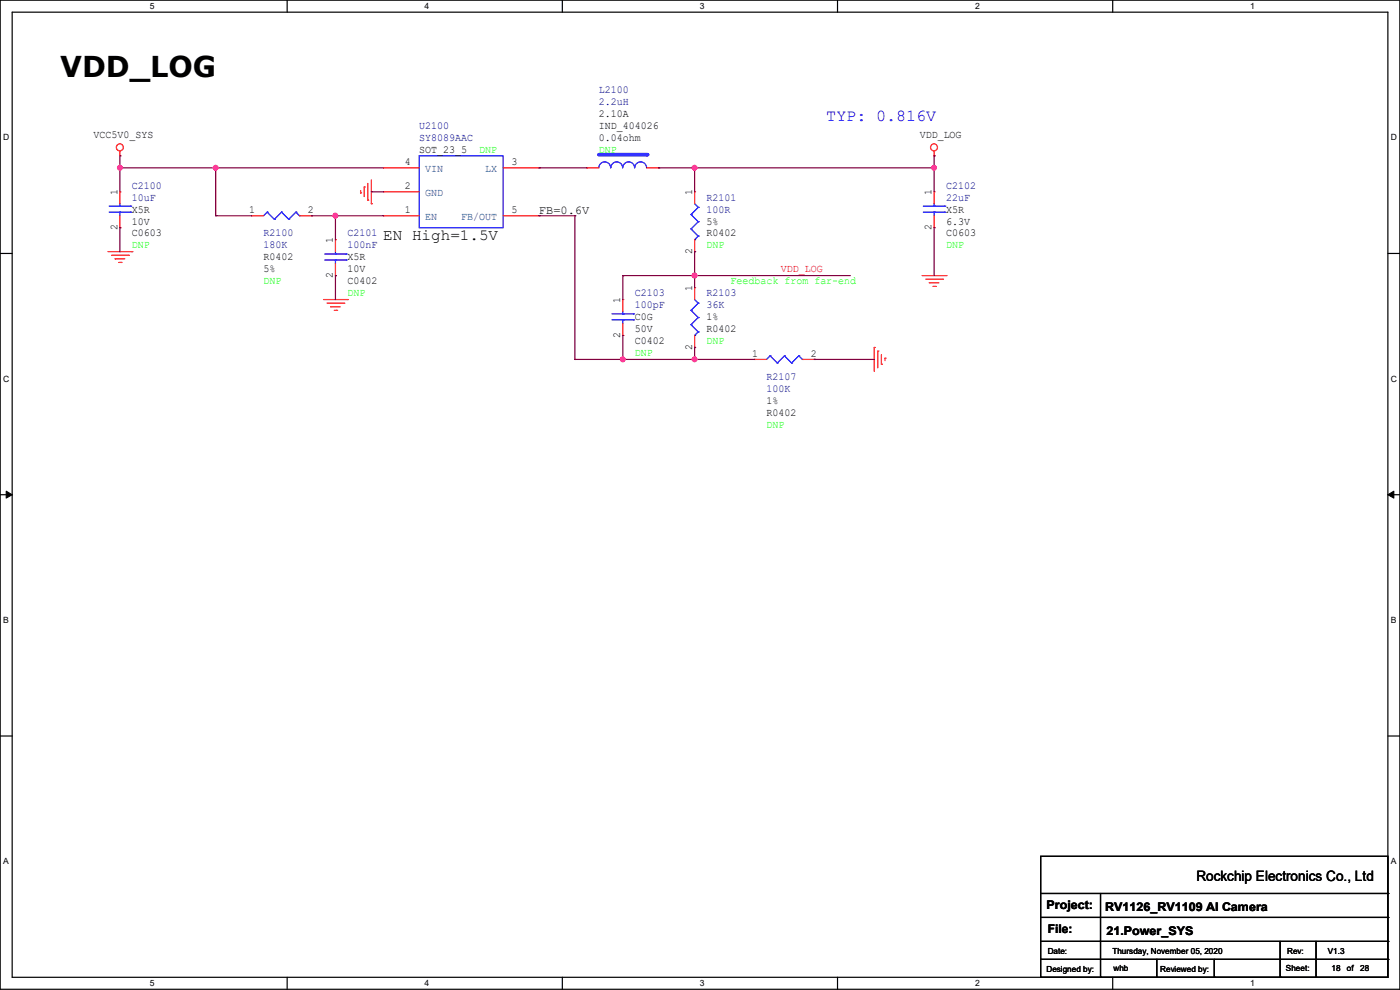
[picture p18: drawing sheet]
<svg xmlns="http://www.w3.org/2000/svg" width="297mm" height="210mm" viewBox="0 0 297 210" stroke-linecap="round" stroke-linejoin="round" font-family="sans-serif">
<defs><g id="words">
<text font-size="6.1" x="12.7" y="16.3">VDD_LOG</text>
<text font-size="3.6" fill="#00f" x="175.3" y="25.7">TYP: 0.816V</text>
<text font-size="3.3" x="81.3" y="50.9">EN High=1.5V</text>
<text font-size="3" x="253.8" y="186.9">Rockchip Electronics Co., Ltd</text>
<g font-size="2.5">
<text x="114.3" y="45.3">FB=0.6V</text>
<text x="222" y="192.9">Project:</text>
<text x="222.3" y="198">File:</text>
<text x="234.5" y="193.2">RV1126_RV1109 AI Camera</text>
<text x="234.7" y="198.2">21.Power_SYS</text>
</g>
<g font-size="2.3" fill="#000080">
<text x="127" y="19.7">L2100</text>
<text x="127" y="22.2">2.2uH</text>
<text x="88.9" y="27.3">U2100</text>
<text x="88.9" y="29.8">SY8089AAC</text>
<text x="28" y="40">C2100</text>
<text x="200.7" y="40">C2102</text>
<text x="28" y="42.5">10uF</text>
<text x="149.9" y="42.5">R2101</text>
<text x="149.9" y="45.1">100R</text>
<text x="200.7" y="42.5">22uF</text>
<text x="55.9" y="50.2">R2100</text>
<text x="55.9" y="52.7">180K</text>
<text x="73.7" y="50.2">C2101</text>
<text x="73.7" y="52.7">100nF</text>
<text x="134.7" y="62.9">C2103</text>
<text x="134.7" y="65.4">100pF</text>
<text x="149.9" y="62.9">R2103</text>
<text x="149.9" y="65.4">36K</text>
<text x="162.6" y="80.6">R2107</text>
<text x="162.6" y="83.2">100K</text>
</g>
<g font-size="2.3">
<text x="19.9" y="29.3">VCC5V0_SYS</text>
<text x="127" y="27.3">IND_404026</text>
<text x="127" y="24.8">2.10A</text>
<text x="127" y="29.8">0.04ohm</text>
<text x="195.1" y="29.3">VDD_LOG</text>
<text x="85.9" y="35.1">4</text>
<text x="88.9" y="32.4">SOT_23_5</text>
<text x="108.5" y="35.1">3</text>
<text x="24.9" y="41.4" transform="rotate(-90 24.9 41.4)">1</text>
<text x="85.9" y="40.1">2</text>
<text x="146.8" y="41.4" transform="rotate(-90 146.8 41.4)">1</text>
<text x="197.6" y="41.4" transform="rotate(-90 197.6 41.4)">1</text>
<text x="28" y="45.1">X5R</text>
<text x="28" y="47.6">10V</text>
<text x="52.9" y="45.2">1</text>
<text x="65.3" y="45.2">2</text>
<text x="85.9" y="45.2">1</text>
<text x="108.5" y="45.2">5</text>
<text x="149.9" y="47.6">5%</text>
<text x="200.7" y="45.1">X5R</text>
<text x="200.7" y="47.6">6.3V</text>
<text x="24.9" y="48.8" transform="rotate(-90 24.9 48.8)">2</text>
<text x="28" y="50.2">C0603</text>
<text x="70.6" y="51.6" transform="rotate(-90 70.6 51.6)">1</text>
<text x="146.8" y="53.9" transform="rotate(-90 146.8 53.9)">2</text>
<text x="149.9" y="50.2">R0402</text>
<text x="197.6" y="48.8" transform="rotate(-90 197.6 48.8)">2</text>
<text x="200.7" y="50.2">C0603</text>
<text x="55.9" y="55.2">R0402</text>
<text x="55.9" y="57.8">5%</text>
<text x="70.6" y="59" transform="rotate(-90 70.6 59)">2</text>
<text x="73.7" y="55.2">X5R</text>
<text x="73.7" y="57.8">10V</text>
<text x="73.7" y="60.3">C0402</text>
<text x="131.6" y="64.3" transform="rotate(-90 131.6 64.3)">1</text>
<text x="146.8" y="61.8" transform="rotate(-90 146.8 61.8)">1</text>
<text x="131.6" y="71.7" transform="rotate(-90 131.6 71.7)">2</text>
<text x="134.7" y="67.9">C0G</text>
<text x="134.7" y="70.5">50V</text>
<text x="149.9" y="70.5">R0402</text>
<text x="149.9" y="67.9">1%</text>
<text x="134.7" y="73">C0402</text>
<text x="146.8" y="74.2" transform="rotate(-90 146.8 74.2)">2</text>
<text x="159.6" y="75.7">1</text>
<text x="172" y="75.7">2</text>
<text x="162.6" y="88.3">R0402</text>
<text x="162.6" y="85.7">1%</text>
</g>
<g font-size="2.3" fill="#0f0">
<text x="101.6" y="32.4">DNP</text>
<text x="127" y="32.4">DNP</text>
<text x="28" y="52.7">DNP</text>
<text x="149.9" y="52.7">DNP</text>
<text x="200.7" y="52.7">DNP</text>
<text x="55.9" y="60.3">DNP</text>
<text x="73.7" y="62.9">DNP</text>
<text x="155" y="60.3">Feedback from far-end</text>
<text x="134.7" y="75.6">DNP</text>
<text x="149.9" y="73">DNP</text>
<text x="162.6" y="90.8">DNP</text>
</g>
<g font-size="2.3" fill="#004080">
<text x="90.2" y="41.6">GND</text>
<text x="90.2" y="36.5">VIN</text>
<text x="102.9" y="36.5">LX</text>
<text x="90.2" y="46.7">EN</text>
<text x="97.8" y="46.7">FB/OUT</text>
</g>
<text font-size="2.3" fill="#f00" x="165.7" y="57.7">VDD_LOG</text>
<g font-size="1.8">
<text x="31.8" y="1.9">5</text>
<text x="90.1" y="1.9">4</text>
<text x="148.5" y="1.9">3</text>
<text x="206.8" y="1.9">2</text>
<text x="265.2" y="1.9">1</text>
<text x=".7" y="29.8">D</text>
<text x="295.1" y="29.8">D</text>
<text x=".7" y="80.9">C</text>
<text x="295.1" y="80.9">C</text>
<text x=".7" y="132.1">B</text>
<text x="295.1" y="132.1">B</text>
<text x=".7" y="183.3">A</text>
<text x="295.1" y="183.3">A</text>
<text x="222.3" y="202.3">Date:</text>
<text x="236" y="202.3">Thursday, November 05, 2020</text>
<text x="273.1" y="202.3">Rev:</text>
<text x="281.7" y="202.3">V1.3</text>
<text x="31.8" y="209.2">5</text>
<text x="90.1" y="209.2">4</text>
<text x="148.5" y="209.2">3</text>
<text x="206.8" y="209.2">2</text>
<text x="222" y="206.1">Designed by:</text>
<text x="236.2" y="205.9">whb</text>
<text x="246.1" y="206.1">Reviewed by:</text>
<text x="265.2" y="209.2">1</text>
<text x="272.8" y="205.9">Sheet:</text>
<text x="282.5" y="205.9">18</text>
<text x="285.7" y="205.9">of</text>
<text x="288.6" y="205.9">28</text>
</g>
</g></defs>
<path d="M0 0h297v209.8h-297zM2.6 2.6h291.8v204.7h-291.8z" fill="none" stroke="#000" stroke-width=".25"/>
<g fill="#fff">
<path d="M31.7 .3h1v2h-1z"/>
<path d="M31.7 207.6h1v2h-1z"/>
</g>
<path d="M60.9 0v2.6M60.9 207.3v2.5" fill="none" stroke="#000" stroke-width=".25"/>
<g fill="#fff">
<path d="M90.1 .3h1v2h-1z"/>
<path d="M90.1 207.6h1v2h-1z"/>
</g>
<path d="M119.3 0v2.6M119.3 207.3v2.5" fill="none" stroke="#000" stroke-width=".25"/>
<g fill="#fff">
<path d="M148.5 .3h.9v2h-.9z"/>
<path d="M148.5 207.6h.9v2h-.9z"/>
</g>
<path d="M177.7 0v2.6M177.7 207.3v2.5" fill="none" stroke="#000" stroke-width=".25"/>
<g fill="#fff">
<path d="M206.8 .3h1v2h-1z"/>
<path d="M206.8 207.6h1v2h-1z"/>
</g>
<path d="M236.1 0v2.6M236.1 207.3v2.5" fill="none" stroke="#000" stroke-width=".25"/>
<g fill="#fff">
<path d="M265.2 .3h1v2h-1z"/>
<path d="M265.2 207.6h1v2h-1z"/>
<path d="M.7 28.2h1.2v1.9h-1.2z"/>
<path d="M295.1 28.2h1.2v1.9h-1.2z"/>
<path d="M.7 79.3h1.2v2h-1.2z"/>
<path d="M295.1 79.3h1.2v2h-1.2z"/>
</g>
<path d="M0 53.8h2.6M294.4 53.8h2.6" fill="none" stroke="#000" stroke-width=".25"/>
<g fill="#fff">
<path d="M.7 130.5h1.2v2h-1.2z"/>
<path d="M295.1 130.5h1.1v2h-1.1z"/>
</g>
<path d="M0 104.9h2.6M294.4 104.9h2.6" fill="none" stroke="#000" stroke-width=".25"/>
<path d="M1.3 104.2l1.3 .7-1.3 .8zM294.4 104.9l1.3-.7v1.5z" fill="#000" stroke="#000" stroke-width=".21"/>
<g fill="#fff">
<path d="M.7 181.7h1.2v2h-1.2z"/>
<path d="M295.1 181.7h1.1v2h-1.1z"/>
</g>
<g fill="none" stroke="#000" stroke-width=".25">
<path d="M0 156.1h2.6M294.4 156.1h2.6M220.8 181.7h73.6v25.6h-73.6zM220.8 189.5h73.6M220.8 194.6h73.6M220.8 199.7h73.6M233.5 189.5v17.8M271.6 199.7v7.6M279.2 199.7v7.6M294.4 189.5h.1M294.4 194.6h.1M294.4 199.7h.1"/>
<path d="M220.8 203.5h73.6M233.5 207.3h.1M245.4 207.3h.1M245.4 203.5v3.8M257.6 207.3h.1M257.6 203.5v3.8M271.6 207.3h.1M279.2 207.3h.1M294.4 203.5h.1"/>
</g>
<g fill="none" stroke="#f00" stroke-width=".25">
<path d="M25.4 33.1h.1M25.4 32v1.1M77.3 39.7h.1M77.3 39.7v2M78 38.9v3.6M78.8 38.1v5.1M198.2 33.1h.1M198.2 32v1.1M22.9 53.4h5.1M23.7 54.1h3.5M24.4 54.9h.1M24.4 54.9h2.1"/>
<path d="M25.2 55.7h.5M25.7 55.7h.1M27.2 54.1h.1M28 53.4h.1M76.5 40.9h.1M76.5 40.4v.5M78 42.5h.1M78.8 43.2h.1M147.4 40.7h.1M147.4 53.4h.1M147.4 40.7v2.5M147.4 50.8v2.6"/>
<path d="M195.6 58.5h5.1M196.4 59.2h3.5M197.1 60h.1M197.1 60h2.1M199.9 59.2h.1M200.7 58.5h.1M68.6 63.5h5.1M69.4 64.3h3.5M70.1 65.1h.1M70.1 65.1h2.1M70.9 65.8h.5M71.4 65.8h.1"/>
<path d="M72.9 64.3h.1M73.7 63.5h.1M160.1 76.2h.1M160.1 76.2h2.5M170.2 76.2h2.6M172.8 76.2h.1M185.5 73.7h.1M185.5 73.7v5.1M186.2 74.5h.1M186.2 74.5v3.5M187 77.3h.1M187 75.2v2.1"/>
<path d="M187.7 76h.1M187.7 76v.5M197.9 60.7h.5M198.4 60.7h.1"/>
<circle cx="25.4" cy="31.3" r=".74"/>
<circle cx="198.1" cy="31.3" r=".74"/>
</g>
<g fill="none" stroke="#00f" stroke-width=".25">
<path d="M127 35.6a1.25 1.25 0 0 1 1.3-1.3 1.25 1.25 0 0 1 1.2 1.3 1.27 1.27 0 0 1 1.3-1.3 1.27 1.27 0 0 1 1.3 1.3M132.1 35.6a1.25 1.25 0 0 1 1.3-1.3 1.25 1.25 0 0 1 1.2 1.3M134.7 35.6a1.25 1.25 0 0 1 1.2-1.3 1.25 1.25 0 0 1 1.3 1.3M146.6 45.5h.1M146.6 48.6h.1M146.6 45.5l1.5 1.5M146.6 48.6l1.5 1.5M147.4 50.8h.1M147.4 43.2l.7 .8M148.1 44h.1M148.1 47h.1M148.1 50.1h.1"/>
<path d="M148.1 44l-1.5 1.5M148.1 47l-1.5 1.6M148.1 50.1l-.7 .7M163.4 75.5h.1M163.4 75.5l-.8 .7M163.4 75.5l1.5 1.5M164.9 77h.1M166.4 75.5h.1M166.4 75.5l-1.5 1.5M166.4 75.5l1.5 1.5M167.9 77h.1M169.5 75.5h.1"/>
<path d="M169.5 75.5l-1.6 1.5M169.5 75.5l.7 .7M170.2 76.2h.1"/>
</g>
<path d="M127 32.8h10.2" fill="none" stroke="#00f" stroke-width=".76"/>
<circle cx="137.2" cy="32.8" r=".38" fill="#00f"/>
<g fill="none" stroke="#f00" stroke-width=".25">
<path d="M81.3 35.6h.1M81.3 35.6h7.6M106.7 35.6h7.6M114.3 35.6h.1M124.5 35.6h.1M124.5 35.6h2.5M137.2 35.6h2.5M139.7 35.6h.1M25.4 40.7h.1M25.4 48.3h.1M25.4 40.7v2.5M25.4 45.8v2.5"/>
<path d="M53.4 45.8h.1M53.4 45.8h2.5M63.5 45.8h2.6M66.1 45.8h.1M71.2 50.8h.1M71.2 58.5h.1M71.2 50.8v2.6M71.2 55.9v2.6M81.3 45.8h.1M81.3 40.7h.1M81.3 45.8h7.6M81.3 40.7h7.6"/>
<path d="M106.7 45.8h7.6M114.3 45.8h.1M198.2 40.7h.1M198.2 48.3h.1M198.2 40.7v2.5M198.2 45.8v2.5M132.1 63.5h.1M132.1 71.2h.1M132.1 63.5v2.6M132.1 68.6v2.6M147.4 61h.1M147.4 73.7h.1"/>
<path d="M147.4 61v2.5M147.4 71.2v2.5"/>
</g>
<g fill="none" stroke="#00f" stroke-width=".25">
<path d="M88.9 33.1h17.8v15.2h-17.8zM23.2 45h4.5M23.2 43.7h4.5M25.4 43.7h.1M25.4 45h.1M25.4 43.2v.5M25.4 45v.8M27.7 45h.1M27.7 43.7h.1M56.7 45h.1M56.7 45l-.8 .8M56.7 45l1.5 1.5"/>
<path d="M58.2 46.5h.1M59.7 45h.1M59.7 45l-1.5 1.5M59.7 45l1.6 1.5M61.3 46.5h.1M62.8 45h.1M62.8 45l-1.5 1.5M62.8 45l.7 .8M63.5 45.8h.1M68.9 55.2h4.5M68.9 53.9h4.5M71.2 53.9h.1"/>
<path d="M71.2 55.2h.1M71.2 53.4v.5M71.2 55.2v.7M73.4 55.2h.1M73.4 53.9h.1M195.9 45h4.5M195.9 43.7h4.5M198.2 43.7h.1M198.2 45h.1M198.2 43.2v.5M198.2 45v.8M200.4 45h.1"/>
<path d="M200.4 43.7h.1M129.8 67.9h4.6M129.8 66.6h4.6M132.1 66.6h.1M132.1 67.9h.1M132.1 66.1v.5M132.1 67.9v.7M134.4 67.9h.1M134.4 66.6h.1M146.6 65.8h.1M146.6 68.9h.1M146.6 65.8l1.5 1.6"/>
<path d="M146.6 68.9l1.5 1.5M147.4 71.2h.1M147.4 63.5l.7 .8M148.1 64.3h.1M148.1 67.4h.1M148.1 70.4h.1M148.1 64.3l-1.5 1.5M148.1 67.4l-1.5 1.5M148.1 70.4l-.7 .8"/>
</g>
<g fill="none" stroke="#800040" stroke-width=".25">
<path d="M25.4 35.6h.1M25.4 33.1h.1M25.4 35.6h55.9M25.4 33.1v7.6M45.8 35.6h.1M45.8 35.6v10.2M114.3 35.6h.1M114.3 35.6h10.2M139.7 35.6h.1M139.7 35.6h58.5M147.4 35.6h.1M147.4 35.6v5.1"/>
<path d="M198.2 35.6h.1M198.2 33.1h.1M198.2 33.1v7.6M25.4 48.3h.1M25.4 48.3v5.1M45.8 45.8h.1M45.8 45.8h7.6M66.1 45.8h.1M66.1 45.8h15.2M71.2 45.8h.1M71.2 58.5h.1M71.2 45.8v5"/>
<path d="M71.2 58.5v5M78.8 40.7h.1M78.8 40.7h2.5M114.3 45.8h.1M114.3 45.8h7.7M122 45.8h.1M122 45.8v30.4M132.1 58.5h.1M132.1 58.5v5M132.1 58.5h48.3M147.4 58.5h.1M147.4 53.4h.1"/>
<path d="M147.4 53.4v7.6M198.2 48.3h.1M198.2 48.3v10.2M122 76.2h.1M122 76.2h38.1M132.1 76.2h.1M132.1 71.2h.1M132.1 71.2v5M147.4 73.7h.1M147.4 76.2h.1M147.4 73.7v2.5M172.8 76.2h.1"/>
<path d="M172.8 76.2h12.7"/>
</g>
<g fill="#f0f" stroke="#f0f" stroke-width=".25">
<circle cx="25.4" cy="35.6" r=".49"/>
<circle cx="147.3" cy="35.6" r=".49"/>
<circle cx="198.1" cy="35.6" r=".49"/>
<circle cx="132.1" cy="76.2" r=".49"/>
<circle cx="147.3" cy="58.4" r=".49"/>
<circle cx="147.3" cy="76.2" r=".49"/>
<circle cx="45.7" cy="35.6" r=".49"/>
<circle cx="71.1" cy="45.7" r=".49"/>
</g>
<use href="#words"/>
</svg>
